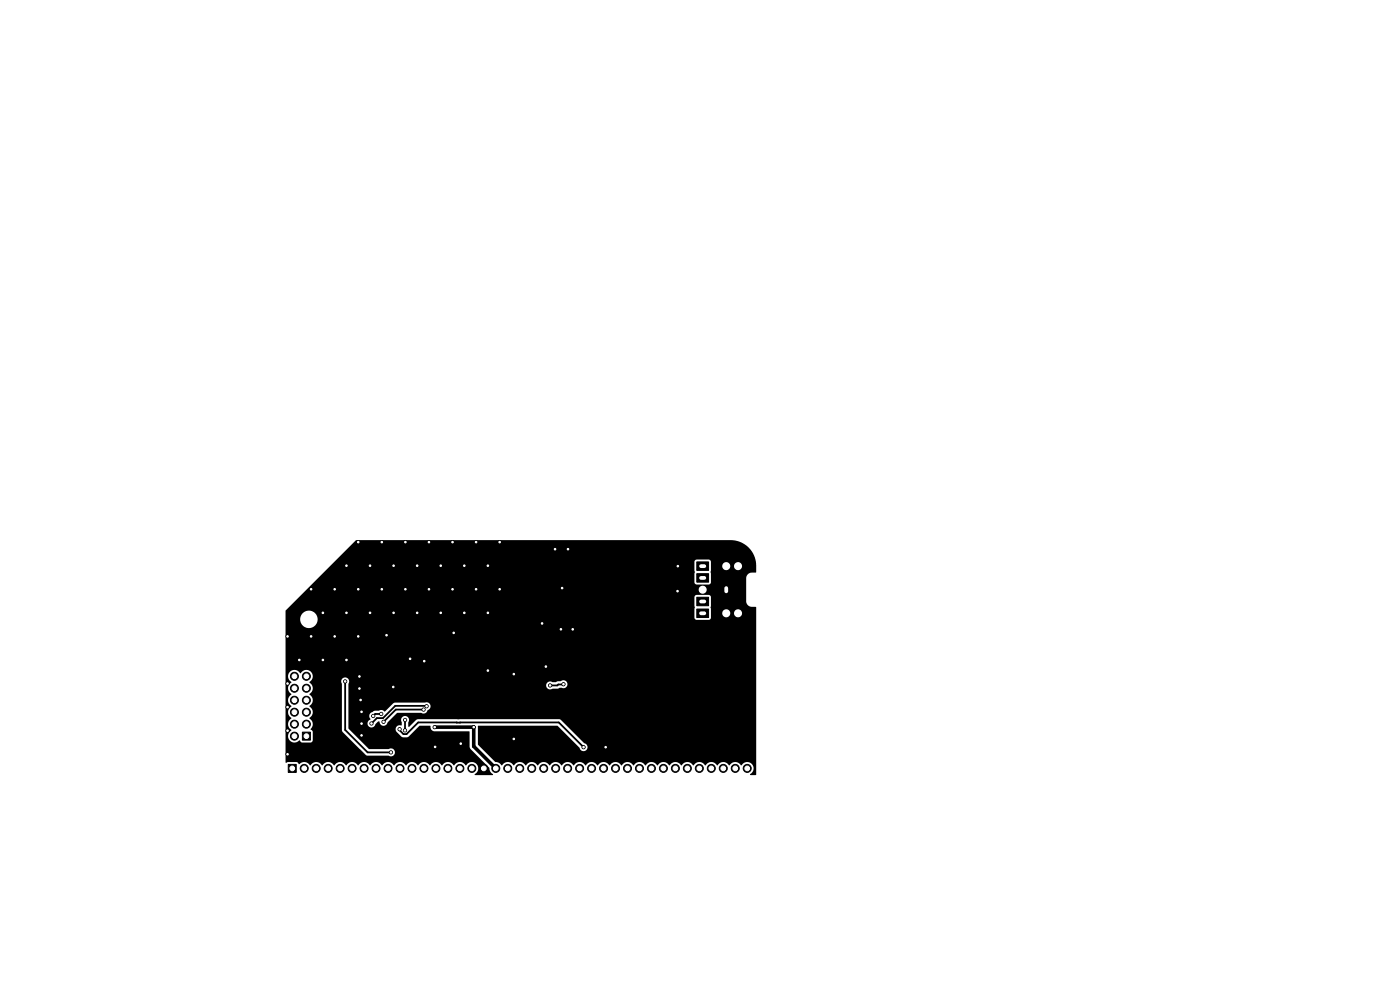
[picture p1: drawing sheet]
<svg xmlns="http://www.w3.org/2000/svg" width="297mm" height="210mm" viewBox="0 0 297 210" stroke-linecap="round" stroke-linejoin="round" font-family="sans-serif">
<g fill="#000" stroke="#000" stroke-width=".21">
<path d="M147.8 119.2h2.5v1.8h-2.5zM147.8 129.2h2.5v1.8h-2.5zM147.8 126.7h2.5v1.8h-2.5zM147.8 121.7h2.5v1.8h-2.5zM153.2 123.8h1.8v2.5h-1.8zM64.2 155.3h1.6v1.7h-1.6zM61.1 162.2h1.7v1.7h-1.7z"/>
<circle cx="76" cy="115" r=".34"/>
<circle cx="81" cy="115" r=".34"/>
<circle cx="86" cy="115" r=".34"/>
<circle cx="91" cy="115" r=".34"/>
<circle cx="96" cy="115" r=".34"/>
<circle cx="101" cy="115" r=".34"/>
<circle cx="106" cy="115" r=".34"/>
<circle cx="117.8" cy="116.5" r=".34"/>
<circle cx="120.5" cy="116.5" r=".34"/>
<circle cx="61" cy="135" r=".34"/>
<circle cx="63.5" cy="140" r=".34"/>
<circle cx="66" cy="125" r=".34"/>
<circle cx="66" cy="135" r=".34"/>
<circle cx="68.5" cy="130" r=".34"/>
<circle cx="68.5" cy="140" r=".34"/>
<circle cx="71" cy="135" r=".34"/>
<circle cx="71" cy="125" r=".34"/>
<circle cx="73.5" cy="130" r=".34"/>
<circle cx="73.5" cy="140" r=".34"/>
<circle cx="73.5" cy="120" r=".34"/>
<circle cx="76" cy="135" r=".34"/>
<circle cx="76" cy="125" r=".34"/>
<circle cx="78.5" cy="120" r=".34"/>
<circle cx="78.5" cy="130" r=".34"/>
<circle cx="81" cy="125" r=".34"/>
<circle cx="82" cy="134.8" r=".34"/>
<circle cx="83.5" cy="120" r=".34"/>
<circle cx="83.5" cy="130" r=".34"/>
<circle cx="86" cy="125" r=".34"/>
<circle cx="87" cy="139.8" r=".34"/>
<circle cx="88.5" cy="130" r=".34"/>
<circle cx="88.5" cy="120" r=".34"/>
<circle cx="91" cy="125" r=".34"/>
<circle cx="93.5" cy="130" r=".34"/>
<circle cx="93.5" cy="120" r=".34"/>
<circle cx="96" cy="125" r=".34"/>
<circle cx="96.2" cy="134.2" r=".34"/>
<circle cx="98.5" cy="120" r=".34"/>
<circle cx="98.5" cy="130" r=".34"/>
<circle cx="101" cy="125" r=".34"/>
<circle cx="103.5" cy="130" r=".34"/>
<circle cx="103.5" cy="120" r=".34"/>
<circle cx="106" cy="125" r=".34"/>
<circle cx="115" cy="132.2" r=".34"/>
<circle cx="119" cy="133.5" r=".34"/>
<circle cx="119.2" cy="124.8" r=".34"/>
<circle cx="121.5" cy="133.5" r=".34"/>
<circle cx="143.7" cy="125.4" r=".34"/>
<circle cx="143.8" cy="120.1" r=".34"/>
<circle cx="61" cy="155" r=".34"/>
<circle cx="61" cy="150" r=".34"/>
<circle cx="61" cy="160" r=".34"/>
<circle cx="61" cy="145" r=".34"/>
<circle cx="62.5" cy="146" r=".85"/>
<circle cx="62.5" cy="156.2" r=".85"/>
<circle cx="62.5" cy="143.5" r=".85"/>
<circle cx="62.5" cy="153.6" r=".85"/>
<circle cx="62.5" cy="151.1" r=".85"/>
<circle cx="62.5" cy="148.5" r=".85"/>
<circle cx="65" cy="153.6" r=".85"/>
<circle cx="65" cy="151.1" r=".85"/>
<circle cx="65" cy="148.5" r=".85"/>
<circle cx="65" cy="143.5" r=".85"/>
<circle cx="65" cy="146" r=".85"/>
<circle cx="73.2" cy="144.5" r=".34"/>
<circle cx="76.3" cy="143.5" r=".34"/>
<circle cx="76.3" cy="146.1" r=".34"/>
<circle cx="76.5" cy="148.5" r=".34"/>
<circle cx="76.7" cy="151" r=".34"/>
<circle cx="76.7" cy="156" r=".34"/>
<circle cx="76.7" cy="153.5" r=".34"/>
<circle cx="78.8" cy="153.5" r=".34"/>
<circle cx="79.2" cy="151.9" r=".34"/>
<circle cx="80.9" cy="151.5" r=".34"/>
<circle cx="81.4" cy="153.1" r=".34"/>
<circle cx="82.9" cy="159.6" r=".34"/>
<circle cx="83.4" cy="145.7" r=".34"/>
<circle cx="84.8" cy="154.7" r=".34"/>
<circle cx="85.9" cy="154.9" r=".34"/>
<circle cx="85.9" cy="152.7" r=".34"/>
<circle cx="89.9" cy="150.5" r=".34"/>
<circle cx="90" cy="140.2" r=".34"/>
<circle cx="90.5" cy="149.8" r=".34"/>
<circle cx="92.2" cy="154.2" r=".34"/>
<circle cx="92.3" cy="158.4" r=".34"/>
<circle cx="97.8" cy="157.8" r=".34"/>
<circle cx="100.5" cy="154.2" r=".34"/>
<circle cx="103.5" cy="142.2" r=".34"/>
<circle cx="109" cy="143" r=".34"/>
<circle cx="109" cy="156.8" r=".34"/>
<circle cx="115.8" cy="141.4" r=".34"/>
<circle cx="116.7" cy="145.4" r=".34"/>
<circle cx="119.5" cy="145.1" r=".34"/>
<circle cx="123.8" cy="158.5" r=".34"/>
<circle cx="128.5" cy="158.5" r=".34"/>
<circle cx="64.5" cy="163" r=".85"/>
<circle cx="67.1" cy="163" r=".85"/>
<circle cx="69.6" cy="163" r=".85"/>
<circle cx="72.2" cy="163" r=".85"/>
<circle cx="74.7" cy="163" r=".85"/>
<circle cx="77.2" cy="163" r=".85"/>
<circle cx="79.8" cy="163" r=".85"/>
<circle cx="82.3" cy="163" r=".85"/>
<circle cx="84.9" cy="163" r=".85"/>
<circle cx="87.4" cy="163" r=".85"/>
<circle cx="89.9" cy="163" r=".85"/>
<circle cx="92.5" cy="163" r=".85"/>
<circle cx="95" cy="163" r=".85"/>
<circle cx="97.6" cy="163" r=".85"/>
<circle cx="100.1" cy="163" r=".85"/>
<circle cx="102.6" cy="163" r=".85"/>
<circle cx="105.2" cy="163" r=".85"/>
<circle cx="107.7" cy="163" r=".85"/>
<circle cx="110.3" cy="163" r=".85"/>
<circle cx="112.8" cy="163" r=".85"/>
<circle cx="115.3" cy="163" r=".85"/>
<circle cx="117.9" cy="163" r=".85"/>
<circle cx="120.4" cy="163" r=".85"/>
<circle cx="123" cy="163" r=".85"/>
<circle cx="125.5" cy="163" r=".85"/>
<circle cx="128" cy="163" r=".85"/>
<circle cx="130.6" cy="163" r=".85"/>
<circle cx="133.1" cy="163" r=".85"/>
<circle cx="135.7" cy="163" r=".85"/>
<circle cx="138.2" cy="163" r=".85"/>
<circle cx="140.7" cy="163" r=".85"/>
<circle cx="143.3" cy="163" r=".85"/>
<circle cx="145.8" cy="163" r=".85"/>
<circle cx="148.4" cy="163" r=".85"/>
<circle cx="150.9" cy="163" r=".85"/>
<circle cx="153.4" cy="163" r=".85"/>
<circle cx="156" cy="163" r=".85"/>
<circle cx="158.5" cy="163" r=".85"/>
</g>
<path d="M92.2 154.3h8.3v4l4.7 4.7" fill="none" stroke="#000" stroke-width=".76"/>
<path d="M73.2 144.5v10.3l4.8 4.8h4.9M80.9 151.5h-1.3l-.4 .4M84.8 154.7v.2l.8 .8h.6l2.5-2.4h29.8l5.3 5.2M85.9 152.7v2.2M85.9 152.7h.1M89.9 150.5h-5.9l-2.6 2.6M90.5 149.8l-6.6-.1-2.6 2.6h-1.4l-1.1 1.2M96.9 153.3h.1M97.6 153.3h.1M119.5 145.1l-1.1 .1-.2 .2h-1.5" fill="none" stroke="#000" stroke-width=".38"/>
<path d="M63.5 126.6h83.8v4.4l.3 .4h3l.2-.3v-1.1h2.4v.2a.85 .85 0 0 0 1 .7 .85 .85 0 0 0 .7-.9h.8v.2a.85 .85 0 0 0 1.3 .6 .85 .85 0 0 0 0-1.4 .85 .85 0 0 0-1.3 .6h-.8v-.2a.85 .85 0 0 0-.9-.6 .85 .85 0 0 0-.8 .8h-2.4v-3.4l-.4-.4h-2.7l-.4 .4h-83.8l1.6-1.6h83.1v.2a.85 .85 0 0 0 1.3 .6 .85 .85 0 0 0 0-1.4 .85 .85 0 0 0-1.3 .6h-83.1l5.9-5.9h76.3v4.4l.2 .4 .3 .1 2.8-.1 .2-.4v-3.5h2.4v.2a.85 .85 0 0 0 1 .7 .85 .85 0 0 0 .7-.9h.8v.2a.85 .85 0 0 0 1.3 .6 .85 .85 0 0 0 0-1.4 .85 .85 0 0 0-1.3 .6h-.8v-.2a.85 .85 0 0 0-.9-.6 .85 .85 0 0 0-.8 .8h-2.4v-.9l-.4-.4h-2.7l-.4 .4h-76.3l4.6-4.5h79.4a5.4 5.4 0 0 1 5.4 5.4v1.4l-.9 .1a1.21 1.21 0 0 0-1.2 1.2v4.8a1.21 1.21 0 0 0 1.2 1.2h.8l.1 .2v35.4l-.1 .1h-1.1l-.1-.1a1.4 1.4 0 0 0 .4-2.3 1.4 1.4 0 0 0-2.3 .4 1.48 1.48 0 0 0-2.5 0 1.48 1.48 0 0 0-2.5 0 1.48 1.48 0 0 0-2.6 0 1.48 1.48 0 0 0-2.5 0 1.48 1.48 0 0 0-2.6 0 1.48 1.48 0 0 0-2.5 0 1.48 1.48 0 0 0-2.5 0 1.48 1.48 0 0 0-2.6 0 1.48 1.48 0 0 0-2.5 0 1.48 1.48 0 0 0-2.6 0 1.48 1.48 0 0 0-2.5 0 1.48 1.48 0 0 0-2.5 0 1.48 1.48 0 0 0-2.6 0 1.48 1.48 0 0 0-2.5 0 1.48 1.48 0 0 0-2.6 0 1.48 1.48 0 0 0-2.5 0 1.48 1.48 0 0 0-2.5 0 1.48 1.48 0 0 0-2.6 0 1.48 1.48 0 0 0-2.5 0 1.48 1.48 0 0 0-2.6 0l-.1-.1a1.51 1.51 0 0 0-1.3-.7l-3.6-3.7v-3.9l16.8-.1 4.7 4.7a.86 .86 0 0 0 .9 .7 .86 .86 0 0 0 .8-.8 .86 .86 0 0 0-.7-.9l-4.9-4.9-.4-.1h-29.9l-.4 .1-1.5 1.5-.2-.1v-.9a.85 .85 0 0 0-.7-1.3 .85 .85 0 0 0-.7 1.3v.6a.91 .91 0 0 0-1.1 .4 .91 .91 0 0 0 .2 1.2l1 .9 1 .1 .4-.1 2.3-2.4h2.2l.1 .2a.88 .88 0 0 0 .8 1l7.5 .1 .1 3.5 4.1 4.2a1.67 1.67 0 0 0 .8 1.4l-.1 .1h-3.8a1.5 1.5 0 0 0 .1-2.6 1.48 1.48 0 0 0-2 .6 1.48 1.48 0 0 0-2.5 0 1.48 1.48 0 0 0-2.6 0 1.48 1.48 0 0 0-2.5 0 1.48 1.48 0 0 0-2.5 0 1.48 1.48 0 0 0-2.6 0 1.48 1.48 0 0 0-2.5 0 1.48 1.48 0 0 0-2.6 0 1.48 1.48 0 0 0-2.5 0 1.48 1.48 0 0 0-2.5 0 1.48 1.48 0 0 0-2.6 0 1.48 1.48 0 0 0-2.5 0 1.48 1.48 0 0 0-2.6 0 1.48 1.48 0 0 0-2.5 0 1.52 1.52 0 0 0-2.4-.3l-.4-.4-1.9-.1-.4 .2-.1-.1v-18.3h.5a1.71 1.71 0 0 0 .7 1.3 1.48 1.48 0 0 0 0 2.6 1.48 1.48 0 0 0 0 2.5 1.48 1.48 0 0 0 0 2.6 1.48 1.48 0 0 0 0 2.5 1.41 1.41 0 0 0-.4 2.1 1.41 1.41 0 0 0 2.2 0l.4 .5h1.9l.3-.1 .2-.3-.1-1.9-.4-.4a1.58 1.58 0 0 0-.3-2.5 1.48 1.48 0 0 0 0-2.5 1.48 1.48 0 0 0 0-2.5 1.48 1.48 0 0 0 0-2.6l.3-.2h6.5l.1 .6 .1 10.1 5.1 5 4.7 .1a.86 .86 0 0 0 1.2-.1 .86 .86 0 0 0 0-1.2 .86 .86 0 0 0-1.2-.1h-4.1l-4.4-4.4v-1.1h4.1a.86 .86 0 0 0 .7 .9 .86 .86 0 0 0 1-.7l.5-.5 .3-.1a.89 .89 0 0 0 .8 1 .89 .89 0 0 0 .9-.8l2.1-2h5.1a.91 .91 0 0 0 1.4-.6 .85 .85 0 0 0 .5-1.1 .85 .85 0 0 0-1.2-.5h-6.3l-.4 .2-1.8 1.7-.6-.3-1.7 .2a1.07 1.07 0 0 0-.7 1.7l-.6 .9h-4.1v-8.1h42v.2a.87 .87 0 0 0 1.3 .6l2-.2a.86 .86 0 0 0 1.2-.9 .86 .86 0 0 0-1.5-.5l-1.7 .2a.84 .84 0 0 0-1.3 .6h-42v-.2a.85 .85 0 0 0-.4-1.3 .85 .85 0 0 0-1.1 .7h-6.5l.1-.1a1.38 1.38 0 0 0-.3-2.1 1.38 1.38 0 0 0-2 .5 1.4 1.4 0 0 0-1.5-.7 1.4 1.4 0 0 0-1.1 1.3h-.5v-12.1h3.1v.2a1.85 1.85 0 0 0 2.8 1.5 1.85 1.85 0 0 0 0-3.2 1.85 1.85 0 0 0-2.8 1.5h-3.1v-1.8z" fill="#000"/>
<g fill="#fff" stroke="#fff" stroke-width=".21">
<circle cx="92.2" cy="154.2" r=".17"/>
<circle cx="100.5" cy="154.2" r=".17"/>
<circle cx="76.7" cy="153.5" r=".17"/>
<circle cx="76.3" cy="143.5" r=".17"/>
<circle cx="61" cy="135" r=".17"/>
<circle cx="78.5" cy="130" r=".17"/>
<circle cx="71" cy="135" r=".17"/>
<circle cx="86" cy="115" r=".17"/>
<circle cx="121.5" cy="133.5" r=".17"/>
<circle cx="109" cy="143" r=".17"/>
<circle cx="91" cy="125" r=".17"/>
<circle cx="87" cy="139.8" r=".17"/>
<circle cx="81" cy="125" r=".17"/>
<circle cx="83.5" cy="130" r=".17"/>
<circle cx="76" cy="115" r=".17"/>
<circle cx="73.5" cy="130" r=".17"/>
<circle cx="81" cy="115" r=".17"/>
<circle cx="97.8" cy="157.7" r=".17"/>
<circle cx="82" cy="134.8" r=".17"/>
<circle cx="96.2" cy="134.2" r=".17"/>
<circle cx="61" cy="155" r=".17"/>
<circle cx="68.5" cy="140" r=".17"/>
<circle cx="128.5" cy="158.5" r=".17"/>
<circle cx="76.7" cy="156" r=".17"/>
<circle cx="86" cy="125" r=".17"/>
<circle cx="103.5" cy="142.2" r=".17"/>
<circle cx="66" cy="125" r=".17"/>
<circle cx="98.5" cy="120" r=".17"/>
<circle cx="76.5" cy="148.5" r=".17"/>
<circle cx="115.8" cy="141.4" r=".17"/>
<circle cx="119.2" cy="124.8" r=".17"/>
<circle cx="109" cy="156.8" r=".17"/>
<circle cx="98.5" cy="130" r=".17"/>
<circle cx="73.5" cy="120" r=".17"/>
<circle cx="83.4" cy="145.7" r=".17"/>
<circle cx="88.5" cy="120" r=".17"/>
<circle cx="73.5" cy="140" r=".17"/>
<circle cx="106" cy="115" r=".17"/>
<circle cx="119" cy="133.5" r=".17"/>
<circle cx="61" cy="150" r=".17"/>
<circle cx="120.5" cy="116.5" r=".17"/>
<circle cx="93.5" cy="120" r=".17"/>
<circle cx="93.5" cy="130" r=".17"/>
<circle cx="115" cy="132.2" r=".17"/>
<circle cx="63.5" cy="140" r=".17"/>
<circle cx="96" cy="115" r=".17"/>
<circle cx="61" cy="160" r=".17"/>
<circle cx="101" cy="115" r=".17"/>
<circle cx="83.5" cy="120" r=".17"/>
<circle cx="61" cy="145" r=".17"/>
<circle cx="143.7" cy="125.4" r=".17"/>
<circle cx="92.3" cy="158.4" r=".17"/>
<circle cx="103.5" cy="120" r=".17"/>
<circle cx="103.5" cy="130" r=".17"/>
<circle cx="76" cy="125" r=".17"/>
<circle cx="91" cy="115" r=".17"/>
<circle cx="90" cy="140.2" r=".17"/>
<circle cx="76.3" cy="146.1" r=".17"/>
<circle cx="78.5" cy="120" r=".17"/>
<circle cx="96" cy="125" r=".17"/>
<circle cx="76.7" cy="151" r=".17"/>
<circle cx="68.5" cy="130" r=".17"/>
<circle cx="88.5" cy="130" r=".17"/>
<circle cx="106" cy="125" r=".17"/>
<circle cx="143.8" cy="120.1" r=".17"/>
<circle cx="76" cy="135" r=".17"/>
<circle cx="71" cy="125" r=".17"/>
<circle cx="101" cy="125" r=".17"/>
<circle cx="117.8" cy="116.5" r=".17"/>
<circle cx="66" cy="135" r=".17"/>
<circle cx="123.8" cy="158.5" r=".17"/>
<circle cx="84.8" cy="154.7" r=".17"/>
<circle cx="119.5" cy="145.1" r=".17"/>
<circle cx="116.7" cy="145.4" r=".17"/>
<circle cx="89.9" cy="150.5" r=".17"/>
<circle cx="81.4" cy="153.1" r=".17"/>
<circle cx="85.9" cy="152.7" r=".17"/>
<circle cx="85.9" cy="154.9" r=".17"/>
<circle cx="73.2" cy="144.5" r=".17"/>
<circle cx="82.9" cy="159.6" r=".17"/>
<circle cx="78.8" cy="153.5" r=".17"/>
<circle cx="90.5" cy="149.8" r=".17"/>
<circle cx="80.9" cy="151.5" r=".17"/>
<circle cx="79.2" cy="151.9" r=".17"/>
<circle cx="156.6" cy="130.1" r=".6"/>
<circle cx="156.6" cy="120.1" r=".6"/>
<circle cx="154.1" cy="130.1" r=".6"/>
<circle cx="154.1" cy="120.1" r=".6"/>
<circle cx="149.1" cy="125.1" r=".6"/>
<circle cx="65" cy="156.2" r=".5"/>
<circle cx="62.5" cy="156.2" r=".5"/>
<circle cx="65" cy="153.6" r=".5"/>
<circle cx="62.5" cy="153.6" r=".5"/>
<circle cx="65" cy="151.1" r=".5"/>
<circle cx="62.5" cy="151.1" r=".5"/>
<circle cx="65" cy="148.5" r=".5"/>
<circle cx="62.5" cy="148.5" r=".5"/>
<circle cx="65" cy="146" r=".5"/>
<circle cx="62.5" cy="146" r=".5"/>
<circle cx="65" cy="143.5" r=".5"/>
<circle cx="62.5" cy="143.5" r=".5"/>
<circle cx="65.5" cy="131.4" r="1.6"/>
<circle cx="62" cy="163" r=".5"/>
<circle cx="64.5" cy="163" r=".5"/>
<circle cx="67.1" cy="163" r=".5"/>
<circle cx="69.6" cy="163" r=".5"/>
<circle cx="72.2" cy="163" r=".5"/>
<circle cx="74.7" cy="163" r=".5"/>
<circle cx="77.2" cy="163" r=".5"/>
<circle cx="79.8" cy="163" r=".5"/>
<circle cx="82.3" cy="163" r=".5"/>
<circle cx="84.9" cy="163" r=".5"/>
<circle cx="87.4" cy="163" r=".5"/>
<circle cx="89.9" cy="163" r=".5"/>
<circle cx="92.5" cy="163" r=".5"/>
<circle cx="95" cy="163" r=".5"/>
<circle cx="97.6" cy="163" r=".5"/>
<circle cx="100.1" cy="163" r=".5"/>
<circle cx="102.6" cy="163" r=".5"/>
<circle cx="105.2" cy="163" r=".5"/>
<circle cx="107.7" cy="163" r=".5"/>
<circle cx="110.3" cy="163" r=".5"/>
<circle cx="112.8" cy="163" r=".5"/>
<circle cx="115.3" cy="163" r=".5"/>
<circle cx="117.9" cy="163" r=".5"/>
<circle cx="120.4" cy="163" r=".5"/>
<circle cx="123" cy="163" r=".5"/>
<circle cx="125.5" cy="163" r=".5"/>
<circle cx="128" cy="163" r=".5"/>
<circle cx="130.6" cy="163" r=".5"/>
<circle cx="133.1" cy="163" r=".5"/>
<circle cx="135.7" cy="163" r=".5"/>
<circle cx="138.2" cy="163" r=".5"/>
<circle cx="140.7" cy="163" r=".5"/>
<circle cx="143.3" cy="163" r=".5"/>
<circle cx="145.8" cy="163" r=".5"/>
<circle cx="148.4" cy="163" r=".5"/>
<circle cx="150.9" cy="163" r=".5"/>
<circle cx="153.4" cy="163" r=".5"/>
<circle cx="156" cy="163" r=".5"/>
<circle cx="158.5" cy="163" r=".5"/>
</g>
<path d="M148.7 130.1h.7M148.7 127.6h.7M148.7 120.1h.7M148.7 122.6h.7M154.1 124.7v.7" fill="none" stroke="#fff" stroke-width=".8"/>
</svg>
